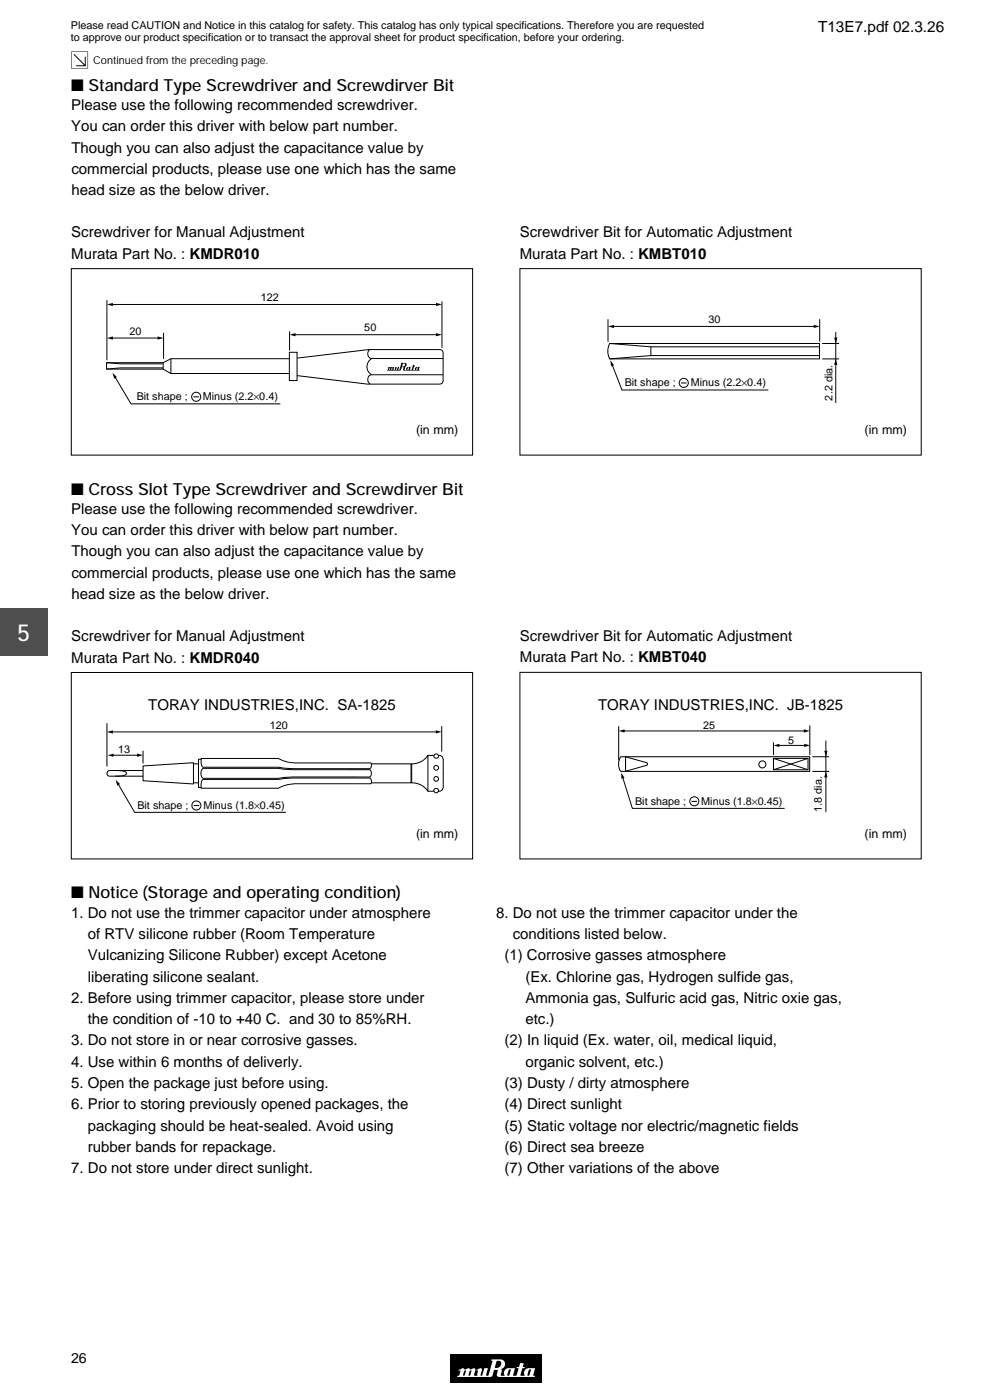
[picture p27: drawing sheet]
<svg xmlns="http://www.w3.org/2000/svg" width="210mm" height="297mm" viewBox="0 0 210 297" stroke-linecap="round" stroke-linejoin="round" font-family="sans-serif">
<defs><g id="words">
<text font-size="5" fill="#fff" x="3.7" y="135.8">5</text>
<g font-size="3.5">
<text x="15" y="19.2">■ Standard Type Screwdriver and Screwdirver Bit</text>
<text x="15" y="104.8">■ Cross Slot Type Screwdriver and Screwdirver Bit</text>
<text x="15" y="190.4">■ Notice (Storage and operating condition)</text>
</g>
<g font-size="3.2">
<text x="173.3" y="6.8">T13E7.pdf 02.3.26</text>
<text x="15.1" y="23.3">Please use the following recommended screwdriver.</text>
<text x="15.1" y="27.8">You can order this driver with below part number.</text>
<text x="15.1" y="32.3">Though you can also adjust the capacitance value by</text>
<text x="15.1" y="36.8">commercial products, please use one which has the same</text>
<text x="15.1" y="41.3">head size as the below driver.</text>
<text x="15.1" y="50.3">Screwdriver for Manual Adjustment</text>
<text x="110.1" y="50.3">Screwdriver Bit for Automatic Adjustment</text>
<text x="15.1" y="54.8">Murata Part No. : KMDR010</text>
<text x="110.1" y="54.8">Murata Part No. : KMBT010</text>
<text x="15.1" y="108.9">Please use the following recommended screwdriver.</text>
<text x="15.1" y="113.4">You can order this driver with below part number.</text>
<text x="15.1" y="117.9">Though you can also adjust the capacitance value by</text>
<text x="15.1" y="122.4">commercial products, please use one which has the same</text>
<text x="15.1" y="126.9">head size as the below driver.</text>
<text x="15.1" y="135.9">Screwdriver for Manual Adjustment</text>
<text x="110.1" y="135.9">Screwdriver Bit for Automatic Adjustment</text>
<text x="15.1" y="140.4">Murata Part No. : KMDR040</text>
<text x="110.1" y="140.4">Murata Part No. : KMBT040</text>
<text x="31.4" y="150.4">TORAY INDUSTRIES,INC. SA-1825</text>
<text x="126.7" y="150.5">TORAY INDUSTRIES,INC. JB-1825</text>
<text x="15" y="194.5">1. Do not use the trimmer capacitor under atmosphere</text>
<text x="105.1" y="194.5">8. Do not use the trimmer capacitor under the</text>
<text x="18.6" y="199">of RTV silicone rubber (Room Temperature</text>
<text x="18.6" y="203.5">Vulcanizing Silicone Rubber) except Acetone</text>
<text x="106.9" y="203.5">(1) Corrosive gasses atmosphere</text>
<text x="108.6" y="199">conditions listed below.</text>
<text x="18.6" y="208">liberating silicone sealant.</text>
<text x="111.3" y="208">(Ex. Chlorine gas, Hydrogen sulfide gas,</text>
<text x="15.1" y="212.5">2. Before using trimmer capacitor, please store under</text>
<text x="111.3" y="212.5">Ammonia gas, Sulfuric acid gas, Nitric oxie gas,</text>
<text x="15.1" y="221.6">3. Do not store in or near corrosive gasses.</text>
<text x="18.6" y="217">the condition of -10 to +40 C. and 30 to 85%RH.</text>
<text x="106.9" y="221.5">(2) In liquid (Ex. water, oil, medical liquid,</text>
<text x="111.3" y="217">etc.)</text>
<text x="15.1" y="226.1">4. Use within 6 months of deliverly.</text>
<text x="111.3" y="226.1">organic solvent, etc.)</text>
<text x="15.1" y="230.6">5. Open the package just before using.</text>
<text x="106.9" y="230.6">(3) Dusty / dirty atmosphere</text>
<text x="15.1" y="235.1">6. Prior to storing previously opened packages, the</text>
<text x="18.6" y="239.6">packaging should be heat-sealed. Avoid using</text>
<text x="106.9" y="235.1">(4) Direct sunlight</text>
<text x="106.9" y="239.6">(5) Static voltage nor electric/magnetic fields</text>
<text x="18.6" y="244.1">rubber bands for repackage.</text>
<text x="106.9" y="244.1">(6) Direct sea breeze</text>
<text x="15.1" y="248.6">7. Do not store under direct sunlight.</text>
<text x="106.9" y="248.6">(7) Other variations of the above</text>
</g>
<text font-size="3" x="15" y="288.9">26</text>
<g font-size="2.6">
<text x="88.1" y="91.9">(in mm)</text>
<text x="183.1" y="91.9">(in mm)</text>
<text x="88.1" y="177.5">(in mm)</text>
<text x="183.1" y="177.5">(in mm)</text>
</g>
<g font-size="2.3">
<text x="15" y="6.1">Please read CAUTION and Notice in this catalog for safety. This catalog has only typical specifications. Therefore you are requested</text>
<text x="15" y="8.8">to approve our product specification or to transact the approval sheet for product specification, before your ordering.</text>
<text x="19.7" y="13.6">Continued from the preceding page.</text>
<text x="55.2" y="63.8">122</text>
<text x="27.4" y="71.1">20</text>
<text x="77.2" y="70.2">50</text>
<text x="150" y="68.5">30</text>
<text x="132.3" y="81.8">Bit shape ;</text>
<text x="146.3" y="81.8">Minus (2.2×0.4)</text>
<text x="29" y="84.8">Bit shape ;</text>
<text x="43" y="84.8">Minus (2.2×0.4)</text>
<text x="176.3" y="84.9" transform="rotate(-90 176.3 84.9)">2.2 dia.</text>
<text x="57.2" y="154.5">120</text>
<text x="148.9" y="154.5">25</text>
<text x="25" y="159.6">13</text>
<text x="166.9" y="157.6">5</text>
<text x="29.1" y="171.4">Bit shape ;</text>
<text x="43.1" y="171.4">Minus (1.8×0.45)</text>
<text x="134.5" y="170.5">Bit shape ;</text>
<text x="148.5" y="170.5">Minus (1.8×0.45)</text>
<text x="174.1" y="172" transform="rotate(-90 174.1 172)">1.8 dia.</text>
</g>
</g></defs>
<path d="M95.4 287h19.3v5.9h-19.3z" fill="#000"/>
<path d="M97.1 290.4l1-.5 .4 .3-.4 1.2 .1 .2 .3-.2 .2-.9-.2-.1v-.2l.9-.2 .2 .2h.1l-.2 .4-.3 .8 .2 .2 .2-.2 .3-.9-.2-.1v-.2l.8-.2 .2 .3-.3 1.1 .1 .2h.6l.2-1.1h-.3l-.1-.2 .9-.4 .3 .4-.3 1.1 .1 .2 .3-.2 .4-1.4 .7-.1-.4 1.5 .4 .2 .2-.2 .8-2.9-.2-.1v-.3h1.9a1.05 1.05 0 0 1 1 .9 1.05 1.05 0 0 1-.8 1.2l.1 .3-.2 1h.8a1.03 1.03 0 0 1 .8-1.6l1.4 .1-.2 .7-.8-.1v-.4l-.3 .1-.3 1.2h.3l.3-.9 .8 .1-.2 .7 .5 .2 .2-.2 .4-1.4-.4-.1 .1-.2h.4l.3-.8h.7l-.2 .7 .4 .2-.5 .2-.4 1.4 .2 .2 .7-.1a1.02 1.02 0 0 1 .9-1.6l1.3 .1-.1 .5h-.8v-.3l-.4 .1-.3 1.2h.4l.3-1h.8l-.3 .9 .4 .2v.2h-7.4a.48 .48 0 0 1-.7-.6l.3-.7-.5-.2v-.4h.2a.77 .77 0 0 0 1-.8 .77 .77 0 0 0-1-.7l-.4 1.4 .2 .1v.4l-.4 .1-.3 1.1-.2 .3h-7.2v-.2l.4-.2 .3-.9h-.4z" fill="#fff"/>
<path d="M-.1 129h10.1v10h-10.1z" fill="#4d4d4d"/>
<g fill="#000">
<path d="M82.1 77.9l.3-.1 .6 .1 .4-.2-.1 .6 .4 .1-.1-.5 .4-.1v.6l.3-.6h.2l-.1 .5 .1 .1 .4-1.5h.9a.49 .49 0 0 1 .3 .5 .49 .49 0 0 1-.3 .4l-.1 .6h.4a.59 .59 0 0 1 .2-.6 .59 .59 0 0 1 .7 0l-.2 .5 .2 .1 .2-.1 .1-.4-.1-.2 .2-.1a.27 .27 0 0 1 .1-.3 .27 .27 0 0 1 .3 0l-.1 .4h.2l-.2 .1-.2 .6h.4v-.3l.3-.3h.6l-.1 .6 .2 .1h-3.4l-.1-.1 .1-.6h-.3l-.4 .7h-2.8l.2-.5zM128.8 69.2l1.2-.4v.7zM129.3 76.3l.8 1.1-.7 .2zM172.4 68.8l1.2 .4-1.2 .3zM176.7 71.5h.7l-.4 1.3zM177 76.1l.4 1.2h-.7z"/>
<path d="M15 10.9v3.6h3.7v-3.6zM15.2 11h3.3v3.4h-3.3z"/>
</g>
<g fill="none" stroke="#000" stroke-width=".21">
<path d="M15.6 11.5l2.5 2.4M18.1 12v1.9h-2M15.1 56.9h85v39.5h-85zM110.1 56.9h85v39.5h-85zM128.8 67.6v4.8M129.1 72.8h44.5v3.3h-44.5a3.6 3.6 0 0 1 0-3.3zM129.1 72.8l8.8 .7M129.7 77.3l2 5.3h31M129.8 69.2h42.8M137.9 73.5h35.7v1.9h-35.7zM137.9 75.4l-8.8 .7M173.6 67.6v4.8"/>
<path d="M174.2 72.8h3.5M174.2 76.1h3.5M177 70.4v15M144.2 81.2h1.2"/>
<circle cx="144.8" cy="81.1" r=".96"/>
</g>
<g fill="#fff">
<path d="M82.5 78h.2l-.2 .4z"/>
<path d="M83 78h.1l-.2 .4z"/>
<path d="M85.3 77.1l.1-.1a.27 .27 0 0 1 .4 .1 .27 .27 0 0 1-.1 .4l-.5 .2z"/>
<path d="M86.4 77.9h.3l-.3 .5z"/>
<path d="M88.3 77.9h.2l-.3 .5z"/>
</g>
<g fill="none" stroke="#000" stroke-width=".21">
<path d="M22.6 76.9l2.9 .2h9M22.6 63.6v12.7M23.7 71.6h9.9M23.7 64.5h68.9M24.4 79.9l3.3 5.7h31.7M34.5 78h-9l-2.9 .2M34.6 76.9h-12v1.3h12M34.6 70.5v5.6M36.2 76l-1.6 .9v1.3l1.6 1M61.2 76h-25v3.2h25M61.3 74.7h1.6v6h-1.6zM61.3 70.2v4.1"/>
<path d="M62.4 70.9h30.2M63 75.9l15.1-1.8h15.3l.3 .2 .2 .6v5.8a.71 .71 0 0 1-.9 .7h-15.2l-14.9-1.8M78.4 74a1.04 1.04 0 0 0-.5 1.1 1.04 1.04 0 0 0 .9 .9h15.1M78.8 76a1.96 1.96 0 0 0 0 3.4M93.6 63.9v9.8M93.9 79.4h-15.1a1.04 1.04 0 0 0-.9 .9 1.04 1.04 0 0 0 .5 1.1M41 84.1h1.2M15.1 142.5h85v39.5h-85zM110.1 142.5h85v39.5h-85zM30.3 163.3h-7.2l-.4 .2v.4M30.3 163.9v-1.6l10.7-.7v2.3M41 161.9h1"/>
<path d="M42.6 160.9h-.6v3M42.7 160.7h16.3a7.4 7.4 0 0 0 3.8 1h15.7l.2 .5-.2 .6-.2 .1h-16.1l-3.2-.3h-15.9a1.4 1.4 0 0 1-.5-1.6zM78.7 163.9l-.2-.7-.3-.1h-16l-3.2-.3h-15.9l-.5 .5v.6M78.7 161.9h8.4v2M90.6 163.9v-3.8l-.2 .3a4 4 0 0 1-3.2 1.5v2M90.6 160.1h2.4a.87 .87 0 0 1 .9 .8v3"/>
<circle cx="41.6" cy="84.1" r=".96"/>
<circle cx="92.4" cy="162.7" r=".5"/>
</g>
<path d="M22.6 71.6l1.3-.3v.7zM22.6 64.5l1.3-.3v.7zM23.8 79l1 .9-.6 .4zM33.4 71.3l1.2 .3-1.2 .4zM61.3 70.9l1.3-.3v.7zM92.4 70.6l1.2 .3-1.2 .4zM92.4 64.2l1.2 .3-1.2 .4z" fill="#000"/>
<circle cx="92.4" cy="160.2" r=".48" fill="#fff"/>
<g fill="none" stroke="#000" stroke-width=".21">
<path d="M22.7 163.9v.3l.4 .3h7.2M24.4 163.3l1.9 .2 .5 .4M41 163.8v2.3l-10.7-.6v-1.6M41 165.9h1M42 163.8v3.1h.6M42.6 163.9v.6l.5 .4h15.9l3.2-.2h16l.3-.2 .2-.6M42.8 165.3l.3-.1h15.9l3.1-.3h16.2l.2 .1 .2 .6-.2 .5h-16.6a7.2 7.2 0 0 0-2.9 .9h-16.3l-.1-.7zM87.1 163.8v2.1h-8.4M87.1 161.9h.1M87.2 163.8v2.1a4 4 0 0 1 3.4 1.8v-3.8M93.9 163.8v3a.87 .87 0 0 1-.9 .9h-2.4"/>
<circle cx="92.4" cy="165.1" r=".5"/>
<circle cx="92.4" cy="160.2" r=".48"/>
</g>
<circle cx="92.4" cy="167.5" r=".48" fill="#fff"/>
<g fill="none" stroke="#000" stroke-width=".21">
<path d="M22.7 153.3v9.1M23.7 155.1h68.8M30.3 159.1v2.7M93.6 153.9v5.4M131 153.9v7.2M132.1 154.9h38.4M163.8 157.3v2.7M164.9 158h5.7M171.5 153.7v6.3M174.9 157v15.1M23.8 160h5.5M25 166.1l3.5 6.1h32.1"/>
<path d="M26.8 163.9l-.5 .4-1.9 .2M41 170.7h1.2M87.1 165.8h.1M131.5 160.4h1v3.1h-1a2.79 2.79 0 0 1 0-3.1zM131.9 164.7l2 6.6h32.3M132.5 160.4l4.3 1.2 .3 .3-.3 .3-4.3 1.3M132.5 160.4h39v3.1h-39zM146.5 169.8h1.2M163.8 160.7h7.3v2.4h-7.3zM163.8 160.7l7.3 2.4M171.1 160.7l-7.3 2.4M172.1 160.4h3.5"/>
<path d="M172.1 163.5h3.5"/>
<circle cx="41.6" cy="170.7" r=".96"/>
<circle cx="92.4" cy="167.5" r=".48"/>
<circle cx="147.1" cy="169.8" r=".96"/>
<circle cx="161.5" cy="162" r=".75"/>
</g>
<path d="M22.7 155.1l1.2-.3v.6zM22.8 160.1l1.3-.4v.7zM92.3 154.8l1.3 .3-1.3 .3zM131 154.9l1.3-.3v.6zM163.8 158l1.3-.4v.7zM170.3 154.6l1.2 .3-1.2 .3zM170.3 157.6l1.3 .4-1.3 .3zM174.6 159.1h.7l-.4 1.3zM24.5 165.2l.9 1-.6 .3zM29 159.7l1.3 .3-1.3 .4zM131.6 163.7l.7 1.1-.7 .2zM174.9 163.5l.4 1.2h-.7z" fill="#000"/>
<use href="#words"/>
</svg>
